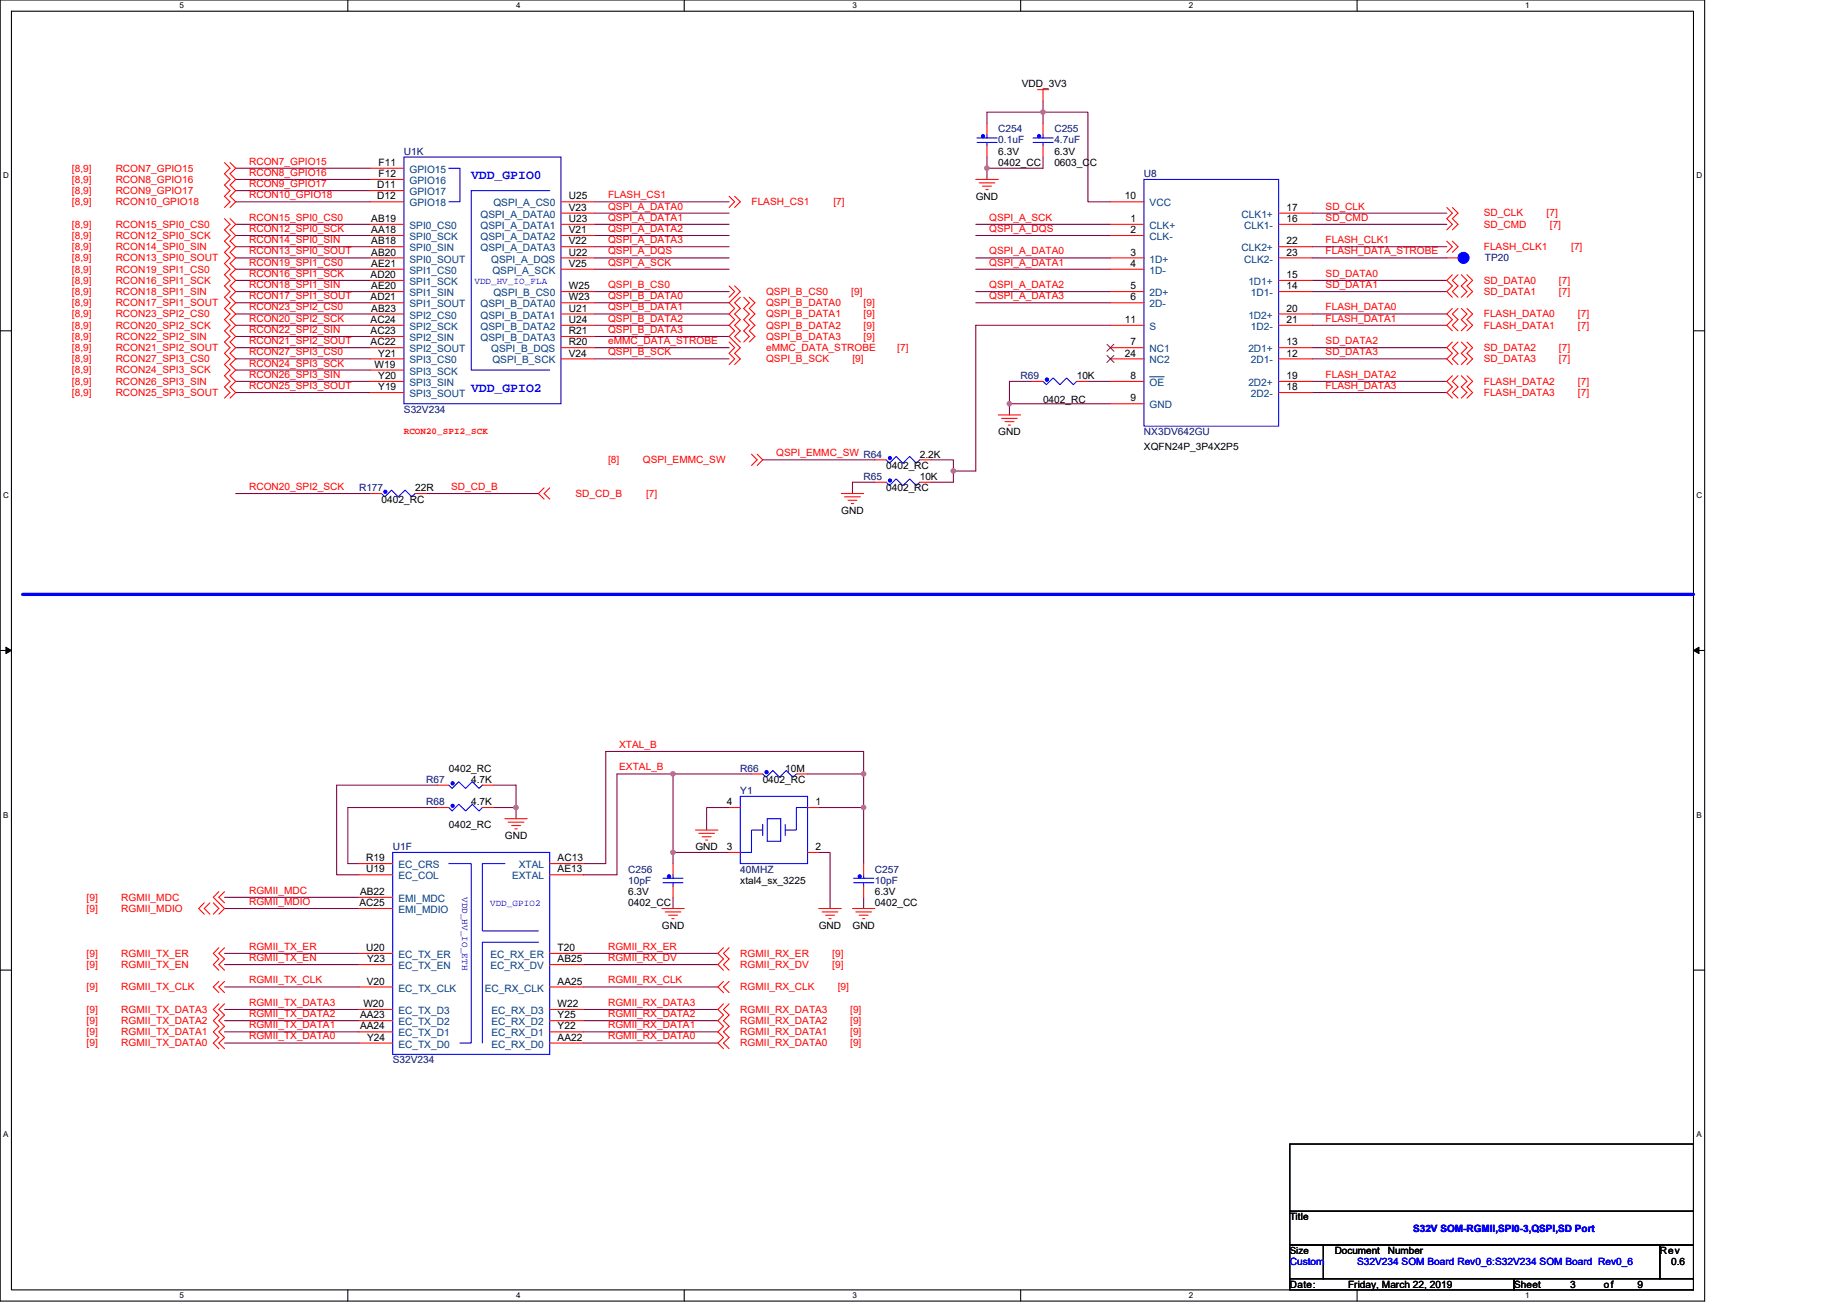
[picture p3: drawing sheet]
<svg xmlns="http://www.w3.org/2000/svg" width="297mm" height="210mm" viewBox="0 0 297 210" stroke-linecap="round" stroke-linejoin="round" font-family="sans-serif">
<defs><g id="words">
<g font-size="2.1" fill="#00f">
<text x="75.8" y="28.8">VDD_GPIO0</text>
<text x="75.8" y="63.1">VDD_GPIO2</text>
</g>
<g font-size="1.6">
<text x="164.3" y="14.1">VDD_3V3</text>
<text x="60.9" y="26.7">F11</text>
<text x="60.9" y="28.5">F12</text>
<text x="160.5" y="24.9">6.3V</text>
<text x="160.5" y="26.7">0402_CC</text>
<text x="169.6" y="24.9">6.3V</text>
<text x="169.6" y="26.7">0603_CC</text>
<text x="59.7" y="35.7">AB19</text>
<text x="60.7" y="30.3">D11</text>
<text x="60.7" y="32.1">D12</text>
<text x="91.5" y="32.1">U25</text>
<text x="91.5" y="33.9">V23</text>
<text x="91.5" y="35.7">U23</text>
<text x="156.9" y="32.1">GND</text>
<text x="180.9" y="32.1">10</text>
<text x="181.8" y="35.7">1</text>
<text x="206.9" y="33.9">17</text>
<text x="206.9" y="35.7">16</text>
<text x="59.7" y="37.5">AA18</text>
<text x="59.7" y="39.3">AB18</text>
<text x="59.7" y="41.1">AB20</text>
<text x="91.5" y="41.1">U22</text>
<text x="91.5" y="37.5">V21</text>
<text x="91.5" y="39.3">V22</text>
<text x="181.8" y="37.5">2</text>
<text x="181.8" y="41.1">3</text>
<text x="206.9" y="39.3">22</text>
<text x="206.9" y="41.1">23</text>
<text x="59.6" y="44.7">AD20</text>
<text x="59.7" y="42.9">AE21</text>
<text x="59.7" y="46.5">AE20</text>
<text x="91.5" y="46.5">W25</text>
<text x="91.5" y="42.9">V25</text>
<text x="181.8" y="42.9">4</text>
<text x="181.8" y="46.5">5</text>
<text x="206.9" y="46.5">14</text>
<text x="206.9" y="44.7">15</text>
<text x="59.6" y="48.3">AD21</text>
<text x="59.6" y="51.9">AC24</text>
<text x="59.6" y="53.7">AC23</text>
<text x="59.7" y="50.1">AB23</text>
<text x="91.5" y="48.3">W23</text>
<text x="91.5" y="50.1">U21</text>
<text x="91.5" y="51.9">U24</text>
<text x="91.5" y="53.7">R21</text>
<text x="180.9" y="51.9">11</text>
<text x="181.8" y="48.3">6</text>
<text x="206.9" y="51.9">21</text>
<text x="206.9" y="50.1">20</text>
<text x="59.6" y="55.5">AC22</text>
<text x="60.2" y="59.1">W19</text>
<text x="60.8" y="57.3">Y21</text>
<text x="91.5" y="55.5">R20</text>
<text x="91.5" y="57.3">V24</text>
<text x="180.9" y="57.3">24</text>
<text x="181.8" y="55.5">7</text>
<text x="206.9" y="57.3">12</text>
<text x="206.9" y="55.5">13</text>
<text x="60.8" y="60.9">Y20</text>
<text x="60.8" y="62.7">Y19</text>
<text x="167.7" y="64.7">0402_RC</text>
<text x="173.2" y="60.9">10K</text>
<text x="181.8" y="60.9">8</text>
<text x="181.8" y="64.5">9</text>
<text x="206.9" y="62.7">18</text>
<text x="206.9" y="60.9">19</text>
<text x="160.5" y="70">GND</text>
<text x="142.5" y="75.4">0402_RC</text>
<text x="147.9" y="73.6">2.2K</text>
<text x="147.9" y="77.2">10K</text>
<text x="184" y="72.3">XQFN24P_3P4X2P5</text>
<text x="61.4" y="80.8">0402_RC</text>
<text x="66.8" y="79">22R</text>
<text x="135.3" y="82.6">GND</text>
<text x="142.5" y="79">0402_RC</text>
<text x="72.2" y="124.1">0402_RC</text>
<text x="75.8" y="125.9">4.7K</text>
<text x="122.7" y="125.9">0402_RC</text>
<text x="126.3" y="124.1">10M</text>
<text x="75.8" y="129.5">4.7K</text>
<text x="116.9" y="129.5">4</text>
<text x="131.1" y="129.5">1</text>
<text x="72.2" y="133.1">0402_RC</text>
<text x="81.2" y="134.9">GND</text>
<text x="111.8" y="136.7">GND</text>
<text x="116.9" y="136.7">3</text>
<text x="131.1" y="136.7">2</text>
<text x="57.9" y="143.9">AB22</text>
<text x="58.9" y="138.5">R19</text>
<text x="58.9" y="140.3">U19</text>
<text x="89.7" y="138.5">AC13</text>
<text x="89.7" y="140.3">AE13</text>
<text x="101" y="143.9">6.3V</text>
<text x="119.1" y="142.1">xtal4_sx_3225</text>
<text x="140.7" y="143.9">6.3V</text>
<text x="57.8" y="145.7">AC25</text>
<text x="101" y="145.7">0402_CC</text>
<text x="106.4" y="149.3">GND</text>
<text x="131.7" y="149.3">GND</text>
<text x="137.1" y="149.3">GND</text>
<text x="140.7" y="145.7">0402_CC</text>
<text x="58.9" y="152.9">U20</text>
<text x="59" y="154.7">Y23</text>
<text x="89.7" y="152.9">T20</text>
<text x="89.7" y="154.7">AB25</text>
<text x="58.4" y="161.9">W20</text>
<text x="59" y="158.3">V20</text>
<text x="89.7" y="161.9">W22</text>
<text x="89.7" y="158.3">AA25</text>
<text x="57.9" y="163.7">AA23</text>
<text x="57.9" y="165.5">AA24</text>
<text x="59" y="167.3">Y24</text>
<text x="89.7" y="163.7">Y25</text>
<text x="89.7" y="165.5">Y22</text>
<text x="89.7" y="167.3">AA22</text>
<text x="207.4" y="196.2">Title</text>
<text x="207.4" y="201.6">Size</text>
<text x="214.6" y="201.6">Document</text>
<text x="223.2" y="201.6">Number</text>
<text x="266.9" y="201.6">Rev</text>
<text x="268.8" y="203.4">0.6</text>
<text x="207.4" y="207">Date:</text>
<text x="216.8" y="207">Friday, March 22, 2019</text>
<text x="243.5" y="207">Sheet</text>
<text x="252.5" y="207">3</text>
<text x="257.9" y="207">of</text>
<text x="263.3" y="207">9</text>
</g>
<g font-size="1.6" fill="#000080">
<text x="160.5" y="21.3">C254</text>
<text x="160.5" y="23.1">0.1uF</text>
<text x="169.6" y="21.3">C255</text>
<text x="169.6" y="23.1">4.7uF</text>
<text x="65" y="24.9">U1K</text>
<text x="184" y="28.5">U8</text>
<text x="238.8" y="42">TP20</text>
<text x="164.1" y="60.9">R69</text>
<text x="65" y="66.4">S32V234</text>
<text x="184" y="70">NX3DV642GU</text>
<text x="138.9" y="77.2">R65</text>
<text x="57.7" y="79">R177</text>
<text x="68.6" y="125.9">R67</text>
<text x="119.1" y="124.1">R66</text>
<text x="68.6" y="129.5">R68</text>
<text x="119.1" y="127.7">Y1</text>
<text x="63.2" y="136.7">U1F</text>
<text x="101" y="140.3">C256</text>
<text x="101" y="142.1">10pF</text>
<text x="119.1" y="140.3">40MHZ</text>
<text x="140.7" y="140.3">C257</text>
<text x="140.7" y="142.1">10pF</text>
<text x="63.2" y="171">S32V234</text>
</g>
<g font-size="1.6" fill="#f00">
<text x="11.6" y="27.6">[8,9]</text>
<text x="11.6" y="29.4">[8,9]</text>
<text x="18.6" y="27.6">RCON7_GPIO15</text>
<text x="18.6" y="29.4">RCON8_GPIO16</text>
<text x="40.1" y="26.5">RCON7_GPIO15</text>
<text x="40.1" y="28.3">RCON8_GPIO16</text>
<text x="11.6" y="31.2">[8,9]</text>
<text x="11.6" y="33">[8,9]</text>
<text x="18.6" y="31.2">RCON9_GPIO17</text>
<text x="18.6" y="33">RCON10_GPIO18</text>
<text x="40.1" y="35.5">RCON15_SPI0_CS0</text>
<text x="40.1" y="30.1">RCON9_GPIO17</text>
<text x="40.1" y="31.9">RCON10_GPIO18</text>
<text x="97.8" y="33.7">QSPI_A_DATA0</text>
<text x="97.8" y="35.5">QSPI_A_DATA1</text>
<text x="97.8" y="31.9">FLASH_CS1</text>
<text x="120.9" y="33">FLASH_CS1</text>
<text x="134" y="33">[7]</text>
<text x="159.1" y="35.5">QSPI_A_SCK</text>
<text x="213.2" y="35.5">SD_CMD</text>
<text x="213.2" y="33.7">SD_CLK</text>
<text x="238.6" y="34.8">SD_CLK</text>
<text x="248.7" y="34.8">[7]</text>
<text x="11.6" y="36.6">[8,9]</text>
<text x="11.6" y="38.4">[8,9]</text>
<text x="11.6" y="40.2">[8,9]</text>
<text x="18.6" y="36.6">RCON15_SPI0_CS0</text>
<text x="18.6" y="38.4">RCON12_SPI0_SCK</text>
<text x="18.6" y="40.2">RCON14_SPI0_SIN</text>
<text x="40.1" y="37.3">RCON12_SPI0_SCK</text>
<text x="40.1" y="39.1">RCON14_SPI0_SIN</text>
<text x="40.1" y="40.9">RCON13_SPI0_SOUT</text>
<text x="97.8" y="37.3">QSPI_A_DATA2</text>
<text x="97.8" y="39.1">QSPI_A_DATA3</text>
<text x="97.8" y="40.9">QSPI_A_DQS</text>
<text x="159.1" y="37.3">QSPI_A_DQS</text>
<text x="159.1" y="40.9">QSPI_A_DATA0</text>
<text x="213.2" y="40.9">FLASH_DATA_STROBE</text>
<text x="213.2" y="39.1">FLASH_CLK1</text>
<text x="238.6" y="36.6">SD_CMD</text>
<text x="238.6" y="40.2">FLASH_CLK1</text>
<text x="249.3" y="36.6">[7]</text>
<text x="252.7" y="40.2">[7]</text>
<text x="11.6" y="42">[8,9]</text>
<text x="11.6" y="43.8">[8,9]</text>
<text x="11.6" y="45.6">[8,9]</text>
<text x="11.6" y="47.4">[8,9]</text>
<text x="18.6" y="42">RCON13_SPI0_SOUT</text>
<text x="18.6" y="43.8">RCON19_SPI1_CS0</text>
<text x="18.6" y="45.6">RCON16_SPI1_SCK</text>
<text x="18.6" y="47.4">RCON18_SPI1_SIN</text>
<text x="40.1" y="42.7">RCON19_SPI1_CS0</text>
<text x="40.1" y="44.5">RCON16_SPI1_SCK</text>
<text x="40.1" y="46.3">RCON18_SPI1_SIN</text>
<text x="97.8" y="42.7">QSPI_A_SCK</text>
<text x="97.8" y="46.3">QSPI_B_CS0</text>
<text x="123.2" y="47.4">QSPI_B_CS0</text>
<text x="136.9" y="47.4">[9]</text>
<text x="159.1" y="46.3">QSPI_A_DATA2</text>
<text x="159.1" y="42.7">QSPI_A_DATA1</text>
<text x="213.2" y="44.5">SD_DATA0</text>
<text x="213.2" y="46.3">SD_DATA1</text>
<text x="238.6" y="45.6">SD_DATA0</text>
<text x="238.6" y="47.4">SD_DATA1</text>
<text x="250.7" y="45.6">[7]</text>
<text x="250.7" y="47.4">[7]</text>
<text x="11.6" y="49.2">[8,9]</text>
<text x="11.6" y="51">[8,9]</text>
<text x="11.6" y="52.8">[8,9]</text>
<text x="18.6" y="49.2">RCON17_SPI1_SOUT</text>
<text x="18.6" y="51">RCON23_SPI2_CS0</text>
<text x="18.6" y="52.8">RCON20_SPI2_SCK</text>
<text x="40.1" y="48.1">RCON17_SPI1_SOUT</text>
<text x="40.1" y="49.9">RCON23_SPI2_CS0</text>
<text x="40.1" y="51.7">RCON20_SPI2_SCK</text>
<text x="40.1" y="53.5">RCON22_SPI2_SIN</text>
<text x="97.8" y="48.1">QSPI_B_DATA0</text>
<text x="97.8" y="49.9">QSPI_B_DATA1</text>
<text x="97.8" y="51.7">QSPI_B_DATA2</text>
<text x="97.8" y="53.5">QSPI_B_DATA3</text>
<text x="123.2" y="49.2">QSPI_B_DATA0</text>
<text x="123.2" y="51">QSPI_B_DATA1</text>
<text x="123.2" y="52.8">QSPI_B_DATA2</text>
<text x="138.9" y="49.2">[9]</text>
<text x="138.9" y="51">[9]</text>
<text x="138.9" y="52.8">[9]</text>
<text x="159.1" y="48.1">QSPI_A_DATA3</text>
<text x="213.2" y="49.9">FLASH_DATA0</text>
<text x="213.2" y="51.7">FLASH_DATA1</text>
<text x="238.6" y="51">FLASH_DATA0</text>
<text x="238.6" y="52.8">FLASH_DATA1</text>
<text x="253.8" y="51">[7]</text>
<text x="253.8" y="52.8">[7]</text>
<text x="11.6" y="54.6">[8,9]</text>
<text x="11.6" y="56.4">[8,9]</text>
<text x="11.6" y="58.3">[8,9]</text>
<text x="18.6" y="54.6">RCON22_SPI2_SIN</text>
<text x="18.6" y="56.4">RCON21_SPI2_SOUT</text>
<text x="18.6" y="58.3">RCON27_SPI3_CS0</text>
<text x="40.1" y="55.3">RCON21_SPI2_SOUT</text>
<text x="40.1" y="57.1">RCON27_SPI3_CS0</text>
<text x="40.1" y="58.9">RCON24_SPI3_SCK</text>
<text x="97.8" y="55.3">eMMC_DATA_STROBE</text>
<text x="97.8" y="57.1">QSPI_B_SCK</text>
<text x="123.2" y="56.4">eMMC_DATA_STROBE</text>
<text x="123.2" y="54.6">QSPI_B_DATA3</text>
<text x="123.2" y="58.3">QSPI_B_SCK</text>
<text x="137.1" y="58.3">[9]</text>
<text x="138.9" y="54.6">[9]</text>
<text x="144.3" y="56.4">[7]</text>
<text x="213.2" y="55.3">SD_DATA2</text>
<text x="213.2" y="57.1">SD_DATA3</text>
<text x="238.6" y="56.4">SD_DATA2</text>
<text x="238.6" y="58.3">SD_DATA3</text>
<text x="250.7" y="56.4">[7]</text>
<text x="250.7" y="58.3">[7]</text>
<text x="11.6" y="60">[8,9]</text>
<text x="11.6" y="61.8">[8,9]</text>
<text x="11.6" y="63.6">[8,9]</text>
<text x="18.6" y="60">RCON24_SPI3_SCK</text>
<text x="18.6" y="61.8">RCON26_SPI3_SIN</text>
<text x="18.6" y="63.6">RCON25_SPI3_SOUT</text>
<text x="40.1" y="60.7">RCON26_SPI3_SIN</text>
<text x="40.1" y="62.5">RCON25_SPI3_SOUT</text>
<text x="213.2" y="60.7">FLASH_DATA2</text>
<text x="213.2" y="62.5">FLASH_DATA3</text>
<text x="238.6" y="61.8">FLASH_DATA2</text>
<text x="238.6" y="63.6">FLASH_DATA3</text>
<text x="253.8" y="61.8">[7]</text>
<text x="253.8" y="63.6">[7]</text>
<text x="97.8" y="74.5">[8]</text>
<text x="103.4" y="74.5">QSPI_EMMC_SW</text>
<text x="124.8" y="73.4">QSPI_EMMC_SW R64</text>
<text x="40.1" y="78.8">RCON20_SPI2_SCK</text>
<text x="72.5" y="78.8">SD_CD_B</text>
<text x="92.6" y="79.9">SD_CD_B</text>
<text x="103.9" y="79.9">[7]</text>
<text x="99.6" y="123.9">EXTAL_B</text>
<text x="99.6" y="120.2">XTAL_B</text>
<text x="40.1" y="143.7">RGMII_MDC</text>
<text x="13.9" y="144.8">[9]</text>
<text x="13.9" y="146.6">[9]</text>
<text x="19.5" y="144.8">RGMII_MDC</text>
<text x="19.5" y="146.6">RGMII_MDIO</text>
<text x="40.1" y="145.5">RGMII_MDIO</text>
<text x="13.9" y="155.6">[9]</text>
<text x="13.9" y="153.8">[9]</text>
<text x="19.5" y="155.6">RGMII_TX_EN</text>
<text x="19.5" y="153.8">RGMII_TX_ER</text>
<text x="40.1" y="152.7">RGMII_TX_ER</text>
<text x="40.1" y="154.5">RGMII_TX_EN</text>
<text x="97.8" y="152.7">RGMII_RX_ER</text>
<text x="97.8" y="154.5">RGMII_RX_DV</text>
<text x="119.1" y="155.6">RGMII_RX_DV</text>
<text x="119.1" y="153.8">RGMII_RX_ER</text>
<text x="133.9" y="155.6">[9]</text>
<text x="133.9" y="153.8">[9]</text>
<text x="13.9" y="159.2">[9]</text>
<text x="19.5" y="159.2">RGMII_TX_CLK</text>
<text x="40.1" y="158.1">RGMII_TX_CLK</text>
<text x="40.1" y="161.7">RGMII_TX_DATA3</text>
<text x="97.8" y="158.1">RGMII_RX_CLK</text>
<text x="97.8" y="161.7">RGMII_RX_DATA3</text>
<text x="119.1" y="159.2">RGMII_RX_CLK</text>
<text x="134.7" y="159.2">[9]</text>
<text x="13.9" y="164.6">[9]</text>
<text x="13.9" y="166.5">[9]</text>
<text x="13.9" y="162.8">[9]</text>
<text x="19.5" y="164.6">RGMII_TX_DATA2</text>
<text x="19.5" y="166.5">RGMII_TX_DATA1</text>
<text x="19.5" y="162.8">RGMII_TX_DATA3</text>
<text x="40.1" y="163.5">RGMII_TX_DATA2</text>
<text x="40.1" y="165.3">RGMII_TX_DATA1</text>
<text x="40.1" y="167.1">RGMII_TX_DATA0</text>
<text x="97.8" y="163.5">RGMII_RX_DATA2</text>
<text x="97.8" y="165.3">RGMII_RX_DATA1</text>
<text x="97.8" y="167.1">RGMII_RX_DATA0</text>
<text x="119.1" y="164.6">RGMII_RX_DATA2</text>
<text x="119.1" y="166.5">RGMII_RX_DATA1</text>
<text x="119.1" y="162.8">RGMII_RX_DATA3</text>
<text x="136.7" y="164.6">[9]</text>
<text x="136.7" y="166.5">[9]</text>
<text x="136.7" y="162.8">[9]</text>
<text x="13.9" y="168.3">[9]</text>
<text x="19.5" y="168.3">RGMII_TX_DATA0</text>
<text x="119.1" y="168.3">RGMII_RX_DATA0</text>
<text x="136.7" y="168.3">[9]</text>
</g>
<g font-size="1.6" fill="#004080">
<text x="65.9" y="27.8">GPIO15</text>
<text x="65.9" y="29.6">GPIO16</text>
<text x="65.9" y="31.4">GPIO17</text>
<text x="65.9" y="33.2">GPIO18</text>
<text x="77.3" y="35">QSPI_A_DATA0</text>
<text x="79.4" y="33.2">QSPI_A_CS0</text>
<text x="184.9" y="33.2">VCC</text>
<text x="199.7" y="35">CLK1+</text>
<text x="65.9" y="36.8">SPI0_CS0</text>
<text x="65.9" y="38.6">SPI0_SCK</text>
<text x="65.9" y="40.4">SPI0_SIN</text>
<text x="77.3" y="36.8">QSPI_A_DATA1</text>
<text x="77.3" y="38.6">QSPI_A_DATA2</text>
<text x="77.3" y="40.4">QSPI_A_DATA3</text>
<text x="184.9" y="36.8">CLK+</text>
<text x="184.9" y="38.6">CLK-</text>
<text x="199.7" y="40.4">CLK2+</text>
<text x="200.1" y="36.8">CLK1-</text>
<text x="65.9" y="42.2">SPI0_SOUT</text>
<text x="65.9" y="44">SPI1_CS0</text>
<text x="65.9" y="45.8">SPI1_SCK</text>
<text x="65.9" y="47.6">SPI1_SIN</text>
<text x="79" y="42.2">QSPI_A_DQS</text>
<text x="79.2" y="44">QSPI_A_SCK</text>
<text x="79.4" y="47.6">QSPI_B_CS0</text>
<text x="184.9" y="42.2">1D+</text>
<text x="184.9" y="44">1D-</text>
<text x="184.9" y="47.6">2D+</text>
<text x="200.1" y="42.2">CLK2-</text>
<text x="200.8" y="45.8">1D1+</text>
<text x="201.2" y="47.6">1D1-</text>
<text x="65.9" y="49.4">SPI1_SOUT</text>
<text x="65.9" y="51.2">SPI2_CS0</text>
<text x="65.9" y="53">SPI2_SCK</text>
<text x="77.3" y="49.4">QSPI_B_DATA0</text>
<text x="77.3" y="51.2">QSPI_B_DATA1</text>
<text x="77.3" y="53">QSPI_B_DATA2</text>
<text x="184.9" y="49.4">2D-</text>
<text x="184.9" y="53">S</text>
<text x="200.8" y="51.2">1D2+</text>
<text x="201.2" y="53">1D2-</text>
<text x="65.9" y="54.8">SPI2_SIN</text>
<text x="65.9" y="56.6">SPI2_SOUT</text>
<text x="65.9" y="58.4">SPI3_CS0</text>
<text x="77.3" y="54.8">QSPI_B_DATA3</text>
<text x="79" y="56.6">QSPI_B_DQS</text>
<text x="79.2" y="58.4">QSPI_B_SCK</text>
<text x="184.9" y="56.6">NC1</text>
<text x="184.9" y="58.4">NC2</text>
<text x="200.8" y="56.6">2D1+</text>
<text x="201.2" y="58.4">2D1-</text>
<text x="65.9" y="60.2">SPI3_SCK</text>
<text x="65.9" y="62.1">SPI3_SIN</text>
<text x="65.9" y="63.9">SPI3_SOUT</text>
<text x="184.9" y="62.1">OE</text>
<text x="184.9" y="65.7">GND</text>
<text x="200.8" y="62.1">2D2+</text>
<text x="201.2" y="63.9">2D2-</text>
<text x="64.1" y="139.6">EC_CRS</text>
<text x="64.1" y="141.4">EC_COL</text>
<text x="82.4" y="141.4">EXTAL</text>
<text x="83.4" y="139.6">XTAL</text>
<text x="64.1" y="145">EMI_MDC</text>
<text x="64.1" y="146.8">EMI_MDIO</text>
<text x="64.1" y="154">EC_TX_ER</text>
<text x="64.1" y="155.8">EC_TX_EN</text>
<text x="78.9" y="154">EC_RX_ER</text>
<text x="78.9" y="155.8">EC_RX_DV</text>
<text x="64.1" y="159.4">EC_TX_CLK</text>
<text x="78" y="159.4">EC_RX_CLK</text>
<text x="64.1" y="163">EC_TX_D3</text>
<text x="64.1" y="164.8">EC_TX_D2</text>
<text x="64.1" y="166.6">EC_TX_D1</text>
<text x="79.1" y="163">EC_RX_D3</text>
<text x="79.1" y="164.8">EC_RX_D2</text>
<text x="79.1" y="166.6">EC_RX_D1</text>
<text x="64.1" y="168.4">EC_TX_D0</text>
<text x="79.1" y="168.4">EC_RX_D0</text>
</g>
<g font-size="1.6" fill="#00f">
<text x="207.4" y="203.4">Custom</text>
<text x="218.2" y="203.4">S32V234 SOM Board Rev0_6:S32V234 SOM Board Rev0_6</text>
<text x="227.3" y="198.1">S32V SOM-RGMII,SPI0-3,QSPI,SD Port</text>
</g>
<g font-size="1.5" fill="#00f">
<text x="76.3" y="45.7">VDD_HV_IO_FLA</text>
<text x="74.3" y="144.3" transform="rotate(90 74.3 144.3)">VDD_HV_IO_ETH</text>
<text x="78.8" y="145.6">VDD_GPIO2</text>
</g>
<text font-size="1.5" fill="#f00" x="65" y="69.7">RCON20_SPI2_SCK</text>
<g font-size="1.3">
<text x="28.9" y="1.4">5</text>
<text x="83" y="1.4">4</text>
<text x="137.1" y="1.4">3</text>
<text x="191.2" y="1.4">2</text>
<text x="245.3" y="1.4">1</text>
<text x=".5" y="28.7">D</text>
<text x="272.8" y="28.7">D</text>
<text x=".5" y="80.1">C</text>
<text x="272.8" y="80.1">C</text>
<text x=".5" y="131.4">B</text>
<text x="272.8" y="131.4">B</text>
<text x=".5" y="182.8">A</text>
<text x="272.8" y="182.8">A</text>
<text x="28.9" y="208.7">5</text>
<text x="83" y="208.7">4</text>
<text x="137.1" y="208.7">3</text>
<text x="191.2" y="208.7">2</text>
<text x="245.3" y="208.7">1</text>
</g>
</g></defs>
<path d="M0 0h274.1v209.2h-274.1zM1.8 1.8h270.5v205.6h-270.5z" fill="none" stroke="#000" stroke-width=".17"/>
<g fill="#fff">
<path d="M28.9 .2h.7v1.4h-.7z"/>
<path d="M28.9 207.6h.7v1.4h-.7z"/>
</g>
<path d="M55.9 0v1.8M55.9 207.4v1.8" fill="none" stroke="#000" stroke-width=".17"/>
<g fill="#fff">
<path d="M83 .2h.7v1.4h-.7z"/>
<path d="M83 207.6h.7v1.4h-.7z"/>
</g>
<path d="M110 0v1.8M110 207.4v1.8" fill="none" stroke="#000" stroke-width=".17"/>
<g fill="#fff">
<path d="M137.1 .2h.7v1.4h-.7z"/>
<path d="M137.1 207.6h.7v1.4h-.7z"/>
</g>
<path d="M164.1 0v1.8M164.1 207.4v1.8" fill="none" stroke="#000" stroke-width=".17"/>
<g fill="#fff">
<path d="M191.2 .2h.7v1.4h-.7z"/>
<path d="M191.2 207.6h.7v1.4h-.7z"/>
</g>
<path d="M218.2 0v1.8M218.2 207.4v1.8" fill="none" stroke="#000" stroke-width=".17"/>
<g fill="#fff">
<path d="M245.3 .2h.7v1.4h-.7z"/>
<path d="M245.3 207.6h.7v1.4h-.7z"/>
<path d="M.5 27.5h.9v1.4h-.9z"/>
<path d="M272.8 27.5h.9v1.4h-.9z"/>
<path d="M.5 78.9h.9v1.4h-.9z"/>
<path d="M272.8 78.9h.9v1.4h-.9z"/>
</g>
<path d="M0 53.2h1.8M272.3 53.2h1.8" fill="none" stroke="#000" stroke-width=".17"/>
<g fill="#fff">
<path d="M.5 130.3h.9v1.4h-.9z"/>
<path d="M272.8 130.3h.9v1.4h-.9z"/>
</g>
<path d="M0 104.6h1.8M272.3 104.6h1.8" fill="none" stroke="#000" stroke-width=".17"/>
<path d="M.9 104.1l.9 .5-.9 .5zM272.3 104.6l.9-.5v1z" fill="#000" stroke="#000" stroke-width=".16"/>
<g fill="#fff">
<path d="M.5 181.7h.9v1.4h-.9z"/>
<path d="M272.8 181.7h.9v1.4h-.9z"/>
</g>
<path d="M0 156h1.8M272.3 156h1.8M207.4 183.9h64.9v10.9h-64.9zM207.4 194.8h64.9v5.4h-64.9zM207.4 205.6h36.1v1.8h-36.1zM207.4 200.2h5.4v5.4h-5.4zM212.8 200.2h54.1v5.4h-54.1zM243.5 205.6h28.8v1.8h-28.8zM266.9 200.2h5.4v5.4h-5.4z" fill="none" stroke="#000" stroke-width=".17"/>
<path d="M3.6 95.6h268.7" fill="none" stroke="#00f" stroke-width=".53"/>
<g fill="none" stroke="#800040" stroke-width=".17">
<path d="M158.7 19.8v-1.8h16.3v14.4h3.6M167.7 16.2v3.6M37.9 36.1h21.6M37.9 37.9h21.6M37.9 39.7h21.6M37.9 27.1h21.6M37.9 28.9h21.6M37.9 30.6h21.6M37.9 32.4h21.6M95.6 32.4h21.7M95.6 34.3h21.7M95.6 36.1h21.7"/>
<path d="M95.6 37.9h21.7M95.6 39.7h21.7M156.9 37.9h21.7M156.9 36.1h21.7M158.7 25.3v1.8M167.7 25.3v1.8h-9v1.8M211 36.1h21.7M211 39.7h21.7M211 34.3h21.7M37.9 41.5h21.6M37.9 43.3h21.6M37.9 45.1h21.6"/>
<path d="M37.9 46.9h21.6M37.9 48.7h21.6M37.9 50.5h21.6M37.9 52.3h21.6M37.9 54.1h21.6M37.9 55.9h21.6M37.9 57.7h21.6M37.9 59.5h21.6M95.6 46.9h21.7M95.6 48.7h21.7M95.6 50.5h21.7M95.6 52.3h21.7"/>
<path d="M95.6 54.1h21.7M95.6 41.5h21.7M95.6 43.3h21.7M95.6 55.9h21.7M95.6 57.7h21.7M156.9 46.9h21.7M156.9 48.7h21.7M156.9 41.5h21.7M156.9 43.3h21.7M178.6 52.3h-21.7v23.4h-3.6M211 50.5h21.7M211 52.3h21.7"/>
<path d="M211 55.9h21.7M211 57.7h21.7M211 41.5h21.7M211 45.1h21.7M211 46.9h21.7M37.9 79.4h21.6M37.9 61.3h21.6M37.9 63.1h21.6M68.6 79.4h18M122.7 73.9h18M140.7 77.5h-3.6v1.9M149.7 73.9h3.6v1.8"/>
<path d="M153.3 75.7v1.8h-3.6M162.3 64.9h16.3M162.3 64.9v1.8M165.9 61.3h-3.6v3.6M175 61.3h3.6M211 61.3h21.7M211 63.1h21.7M70.4 129.8h-14.5v9.1h1.8M70.4 126.2h-16.3v14.5h3.6M79.4 126.2h3.6v3.6M79.4 129.8h3.6M83 129.8v1.8"/>
<path d="M108.2 124.4h-9v16.3h-5.4M108.2 124.4v12.7M108.2 124.4h12.7M117.3 137.1h-9.1v1.8M117.3 129.8h-3.7v3.7M129.9 124.4h9M131.7 129.8h7.2M131.7 137.1h1.8v9M138.9 124.4v-3.6h-41.5v18.1h-3.6M138.9 129.8v9.1M138.9 124.4v5.4M36.1 153.3h21.6"/>
<path d="M36.1 155.1h21.6M36.1 158.7h21.6M36.1 144.3h21.6M36.1 146.1h21.6M93.8 158.7h21.7M93.8 153.3h21.7M93.8 155.1h21.7M108.2 144.3v1.8M138.9 144.3v1.8M36.1 162.3h21.6M36.1 164.1h21.6M36.1 165.9h21.6"/>
<path d="M36.1 167.7h21.6M93.8 162.3h21.7M93.8 164.1h21.7M93.8 165.9h21.7M93.8 167.7h21.7"/>
</g>
<g fill="#f0f" stroke="#f0f" stroke-width=".17">
<circle cx="162.3" cy="64.9" r=".35"/>
<circle cx="158.7" cy="27" r=".35"/>
<circle cx="167.7" cy="18" r=".35"/>
<circle cx="83" cy="129.8" r=".35"/>
<circle cx="138.9" cy="124.4" r=".35"/>
<circle cx="108.2" cy="124.4" r=".35"/>
<circle cx="108.2" cy="137" r=".35"/>
<circle cx="138.9" cy="129.8" r=".35"/>
<circle cx="153.3" cy="75.7" r=".35"/>
</g>
<g fill="none" stroke="#f00" stroke-width=".17">
<path d="M158.7 19.8v1.8M166.9 14.4h1.8M167.7 14.4v1.8M167.7 19.8v1.8M36.1 26.1l.9 1-.9 .8 .9 1-.9 .9 .9 .8-.9 1 .9 .8-.9 1M36.1 35.2l.9 .9-.9 .9 .9 .9-.9 .9 .9 .9-.9 .9 .9 .9-.9 .9 .9 .9-.9 .9 .9 .9-.9 .9 .9 .9-.9 .9 .9 .9-.9 .9 .9 .9-.9 .9 .9 .9-.9 .9 .9 .9-.9 .9 .9 .9-.9 .9 .9 .9-.9 .9 .9 .9-.9 .9 .9 .9-.9 .9 .9 .9-.9 .9M37 26.1l.9 1-.9 .8 .9 1-.9 .9 .9 .8-.9 1 .9 .8-.9 1M37 35.2l.9 .9-.9 .9 .9 .9-.9 .9 .9 .9-.9 .9 .9 .9-.9 .9 .9 .9-.9 .9 .9 .9-.9 .9 .9 .9-.9 .9 .9 .9-.9 .9 .9 .9-.9 .9 .9 .9-.9 .9 .9 .9-.9 .9 .9 .9-.9 .9 .9 .9-.9 .9 .9 .9-.9 .9 .9 .9-.9 .9 .9 .9-.9 .9M59.5 27.1h5.5M59.5 28.9h5.5M59.5 30.6h5.5M59.5 32.4h5.5"/>
<path d="M59.5 36.1h5.5M59.5 37.9h5.5M59.5 39.7h5.5M90.2 32.4h5.4M90.2 34.3h5.4M90.2 36.1h5.4M90.2 37.9h5.4M90.2 39.7h5.4M117.3 31.6l.8 .8-.8 1M118.1 31.6l1 .8-1 1M156.9 28.9h3.6M157.5 29.4h2.5"/>
<path d="M158 29.9h1.4M158.6 30.5h.3M158.7 23.4v1.9M167.7 23.4v1.9M178.6 36.1h5.4M178.6 37.9h5.4M178.6 32.4h5.4M205.6 34.3h5.4M205.6 36.1h5.4M205.6 39.7h5.4M232.7 33.4l.9 .9-.9 .9 .9 .9-.9 .9M232.7 38.8l.9 .9-.9 .9"/>
<path d="M233.6 33.4l.9 .9-.9 .9 .9 .9-.9 .9M233.6 38.8l.9 .9-.9 .9M59.5 41.5h5.5M59.5 43.3h5.5M59.5 45.1h5.5M59.5 46.9h5.5M59.5 48.7h5.5M59.5 50.5h5.5M59.5 52.3h5.5M59.5 54.1h5.5M59.5 55.9h5.5M59.5 57.7h5.5"/>
<path d="M59.5 59.5h5.5M90.2 41.5h5.4M90.2 43.3h5.4M90.2 46.9h5.4M90.2 48.7h5.4M90.2 50.5h5.4M90.2 52.3h5.4M90.2 54.1h5.4M90.2 55.9h5.4M90.2 57.7h5.4M117.3 55l.8 .9-.8 .9 .8 .9-.8 .9M117.3 46l.8 .9-.8 .9"/>
<path d="M118.1 46l1 .9-1.8 1.8 .8 .9-.8 .9 .8 .9-.8 .9 .8 .9-.8 .9 1.8 1.8-1 .9 1 .9-1 .9M119.1 47.8l-1 .9 1 .9-1 .9 1 .9-1 .9 1 .9-1 .9 1 .9M119.6 47.8l.9 .9-.9 .9 .9 .9-.9 .9 .9 .9-.9 .9 .9 .9-.9 .9M120.5 47.8l.9 .9-.9 .9 .9 .9-.9 .9 .9 .9-.9 .9 .9 .9-.9 .9M178.6 41.5h5.4M178.6 43.3h5.4M178.6 46.9h5.4M178.6 48.7h5.4M178.6 52.3h5.4M178.6 55.9h5.4M178.6 57.7h5.4M205.6 41.5h5.4"/>
<path d="M205.6 45.1h5.4M205.6 46.9h5.4M205.6 50.5h5.4M205.6 52.3h5.4M205.6 55.9h5.4M205.6 57.7h5.4M232.7 41.5h1.8M233.6 44.2l-.9 .9 .9 .9-.9 .9 .9 .9M233.6 55l-.9 .9 .9 .9-.9 .9 .9 .9M233.6 49.6l-.9 .9 .9 .9-.9 .9 .9 .9M234.5 44.2l-.9 .9 .9 .9-.9 .9 .9 .9M234.5 55l-.9 .9 .9 .9-.9 .9 .9 .9"/>
<path d="M234.5 49.6l-.9 .9 .9 .9-.9 .9 .9 .9M235 44.2l.9 .9-.9 .9 .9 .9-.9 .9M235 55l.9 .9-.9 .9 .9 .9-.9 .9M235 49.6l.9 .9-.9 .9 .9 .9-.9 .9M235.9 44.2l.9 .9-.9 .9 .9 .9-.9 .9M235.9 55l.9 .9-.9 .9 .9 .9-.9 .9M235.9 49.6l.9 .9-.9 .9 .9 .9-.9 .9M59.5 61.3h5.5M59.5 63.1h5.5M59.5 79.4h1.9M66.8 79.4h1.8M87.5 78.4l-.9 1 .9 .8"/>
<path d="M88.4 78.4l-.9 1 .9 .8M120.9 73l.9 .9-.9 .9M121.8 73l.9 .9-.9 .9M135.3 79.4h3.6M135.8 79.9h2.6M140.7 73.9h1.8M140.7 77.5h1.8M147.9 73.9h1.8M147.9 77.5h1.8M160.5 66.7h3.6M161.1 67.3h2.5M161.6 67.8h1.5"/>
<path d="M162.2 68.3h.3M165.9 61.3h1.8M173.2 61.3h1.8M178.6 61.3h5.4M178.6 64.9h5.4M205.6 61.3h5.4M205.6 63.1h5.4M233.6 60.4l-.9 .9 .9 .9-.9 .9 .9 .9M234.5 60.4l-.9 .9 .9 .9-.9 .9 .9 .9M235 60.4l.9 .9-.9 .9 .9 .9-.9 .9M235.9 60.4l.9 .9-.9 .9 .9 .9-.9 .9M136.4 80.4h1.4"/>
<path d="M136.9 81h.4M57.7 138.9h5.5M70.4 126.2h1.8M70.4 129.8h1.8M77.6 126.2h1.8M77.6 129.8h1.8M81.2 131.6h3.6M81.7 132.2h2.6M82.3 132.7h1.4M82.8 133.3h.4M88.4 138.9h5.4M108.2 138.9v1.8"/>
<path d="M111.8 133.5h3.7M112.4 134h2.5M112.9 134.5h1.5M113.5 135.1h.3M117.3 129.8h1.8M117.3 137.1h1.8M120.9 124.4h1.8M128.1 124.4h1.8M129.9 129.8h1.8M129.9 137.1h1.8M138.9 138.9v1.8M32.8 145.2l-.8 .9 .8 .9"/>
<path d="M33.8 145.2l-1 .9 1 .9M34.3 145.2l.9 .9-.9 .9M35.2 157.8l-.9 .9 .9 .9M35.2 143.4l-.9 .9 1.8 1.8-.9 .9M35.2 152.4l-.9 .9 .9 .9-.9 .9 .9 .9M36.1 157.8l-.9 .9 .9 .9M36.1 143.4l-.9 .9 .9 .9M36.1 152.4l-.9 .9 .9 .9-.9 .9 .9 .9M57.7 140.7h5.5M57.7 144.3h5.5M57.7 146.1h5.5M57.7 153.3h5.5"/>
<path d="M57.7 155.1h5.5M57.7 158.7h5.5M88.4 140.7h5.4M88.4 153.3h5.4M88.4 155.1h5.4M88.4 158.7h5.4M106.4 146.1h3.6M107 146.6h2.5M107.5 147.2h1.5M108.1 147.7h.3M108.2 142.5v1.8M116.3 157.8l-.8 .9 .8 .9"/>
<path d="M116.3 152.4l-.8 .9 .8 .9-.8 .9 .8 .9M117.3 157.8l-1 .9 1 .9M117.3 152.4l-1 .9 1 .9-1 .9 1 .9M131.7 146.1h3.6M132.2 146.6h2.5M132.8 147.2h1.4M133.3 147.7h.4M137.1 146.1h3.6M137.6 146.6h2.6M138.2 147.2h1.4M138.7 147.7h.4M138.9 142.5v1.8"/>
<path d="M35.2 161.4l-.9 .9 .9 .9-.9 .9 .9 .9-.9 .9 .9 .9-.9 .9 .9 .9M36.1 161.4l-.9 .9 .9 .9-.9 .9 .9 .9-.9 .9 .9 .9-.9 .9 .9 .9M57.7 162.3h5.5M57.7 164.1h5.5M57.7 165.9h5.5M57.7 167.7h5.5M88.4 162.3h5.4M88.4 164.1h5.4M88.4 165.9h5.4M88.4 167.7h5.4M116.3 161.4l-.8 .9 .8 .9-.8 .9 .8 .9-.8 .9 .8 .9-.8 .9 .8 .9M117.3 161.4l-1 .9 1 .9-1 .9 1 .9-1 .9 1 .9-1 .9 1 .9"/>
</g>
<g fill="none" stroke="#00f" stroke-width=".17">
<path d="M65 25.3h25.2v39.6h-25.2zM72.2 27.1h1.8v5.3h-1.8M88.4 30.6h-12.6v28.9h12.6M157.1 22.9h3.3M157.1 22.2h3.3M158.7 22.9v.5M158.7 21.6v.6M166.1 22.9h3.3M166.1 22.2h3.3M167.7 22.9v.5M167.7 21.6v.6M184 28.9h21.6v39.6h-21.6z"/>
<path d="M61.4 79.4l.5 .5 1.1-1.1 1 1.1 1.1-1.1 1.1 1.1 .6-.5M142.5 73.9l.5 .6 1.1-1.1 1.1 1.1 1.1-1.1 1.1 1.1 .5-.6M142.5 77.5l.5 .6 1.1-1.1 1.1 1.1 1.1-1.1 1.1 1.1 .5-.6M167.7 61.3l.6 .5 1.1-1 1.1 1 1-1 1.1 1 .6-.5M63.2 137.1h25.2v32.4h-25.2zM72.2 126.2l.5 .6 1.1-1.1 1.1 1.1 1.1-1.1 1 1.1 .6-.6M72.2 138.9h3.6v28.8h-1.8M72.2 129.8l.5 .6 1.1-1.1 1.1 1.1 1.1-1.1 1 1.1 .6-.6M81.2 138.9h-3.6v10.8h9M119.1 128h10.8v10.9h-10.8zM122.7 132.5v1.8M122.7 124.4l.5 .6 1.1-1.1 1.1 1.1 1-1.1 1.1 1.1 .6-.6"/>
<path d="M122.7 133.5h-1.8v3.6h-1.8M123.4 131.6h2.2v3.7h-2.2zM126.3 132.5v1.8M129.9 129.8h-1.8v3.7h-1.8M86.6 151.5h-9v16.2M106.6 141.9h3.3M106.6 141.2h3.3M108.2 141.9v.6M108.2 140.7v.5M137.3 141.9h3.2M137.3 141.2h3.2M138.9 141.9v.6"/>
<path d="M138.9 140.7v.5"/>
</g>
<g fill="#00f" stroke="#00f" stroke-width=".17">
<circle cx="72.8" cy="125.9" r=".26"/>
<circle cx="107.6" cy="140.9" r=".27"/>
<circle cx="168.4" cy="61" r=".27"/>
<circle cx="143.1" cy="73.6" r=".26"/>
<circle cx="123.3" cy="124.2" r=".27"/>
<circle cx="72.8" cy="129.6" r=".25"/>
<circle cx="62" cy="79.1" r=".26"/>
<circle cx="138.3" cy="140.9" r=".26"/>
<circle cx="143.1" cy="77.3" r=".25"/>
<circle cx="167.1" cy="21.9" r=".26"/>
<circle cx="235.4" cy="41.5" r=".89"/>
<circle cx="158.1" cy="21.9" r=".26"/>
</g>
<path d="M184.9 60.6h2.3" fill="none" stroke="#004080" stroke-width=".16"/>
<path d="M178 55.4l1.2 1.1M178 57.1l1.2 1.2M179.1 55.4l-1.1 1.1M179.1 57.1l-1.1 1.2" fill="none" stroke="#804000" stroke-width=".16"/>
<use href="#words"/>
</svg>
